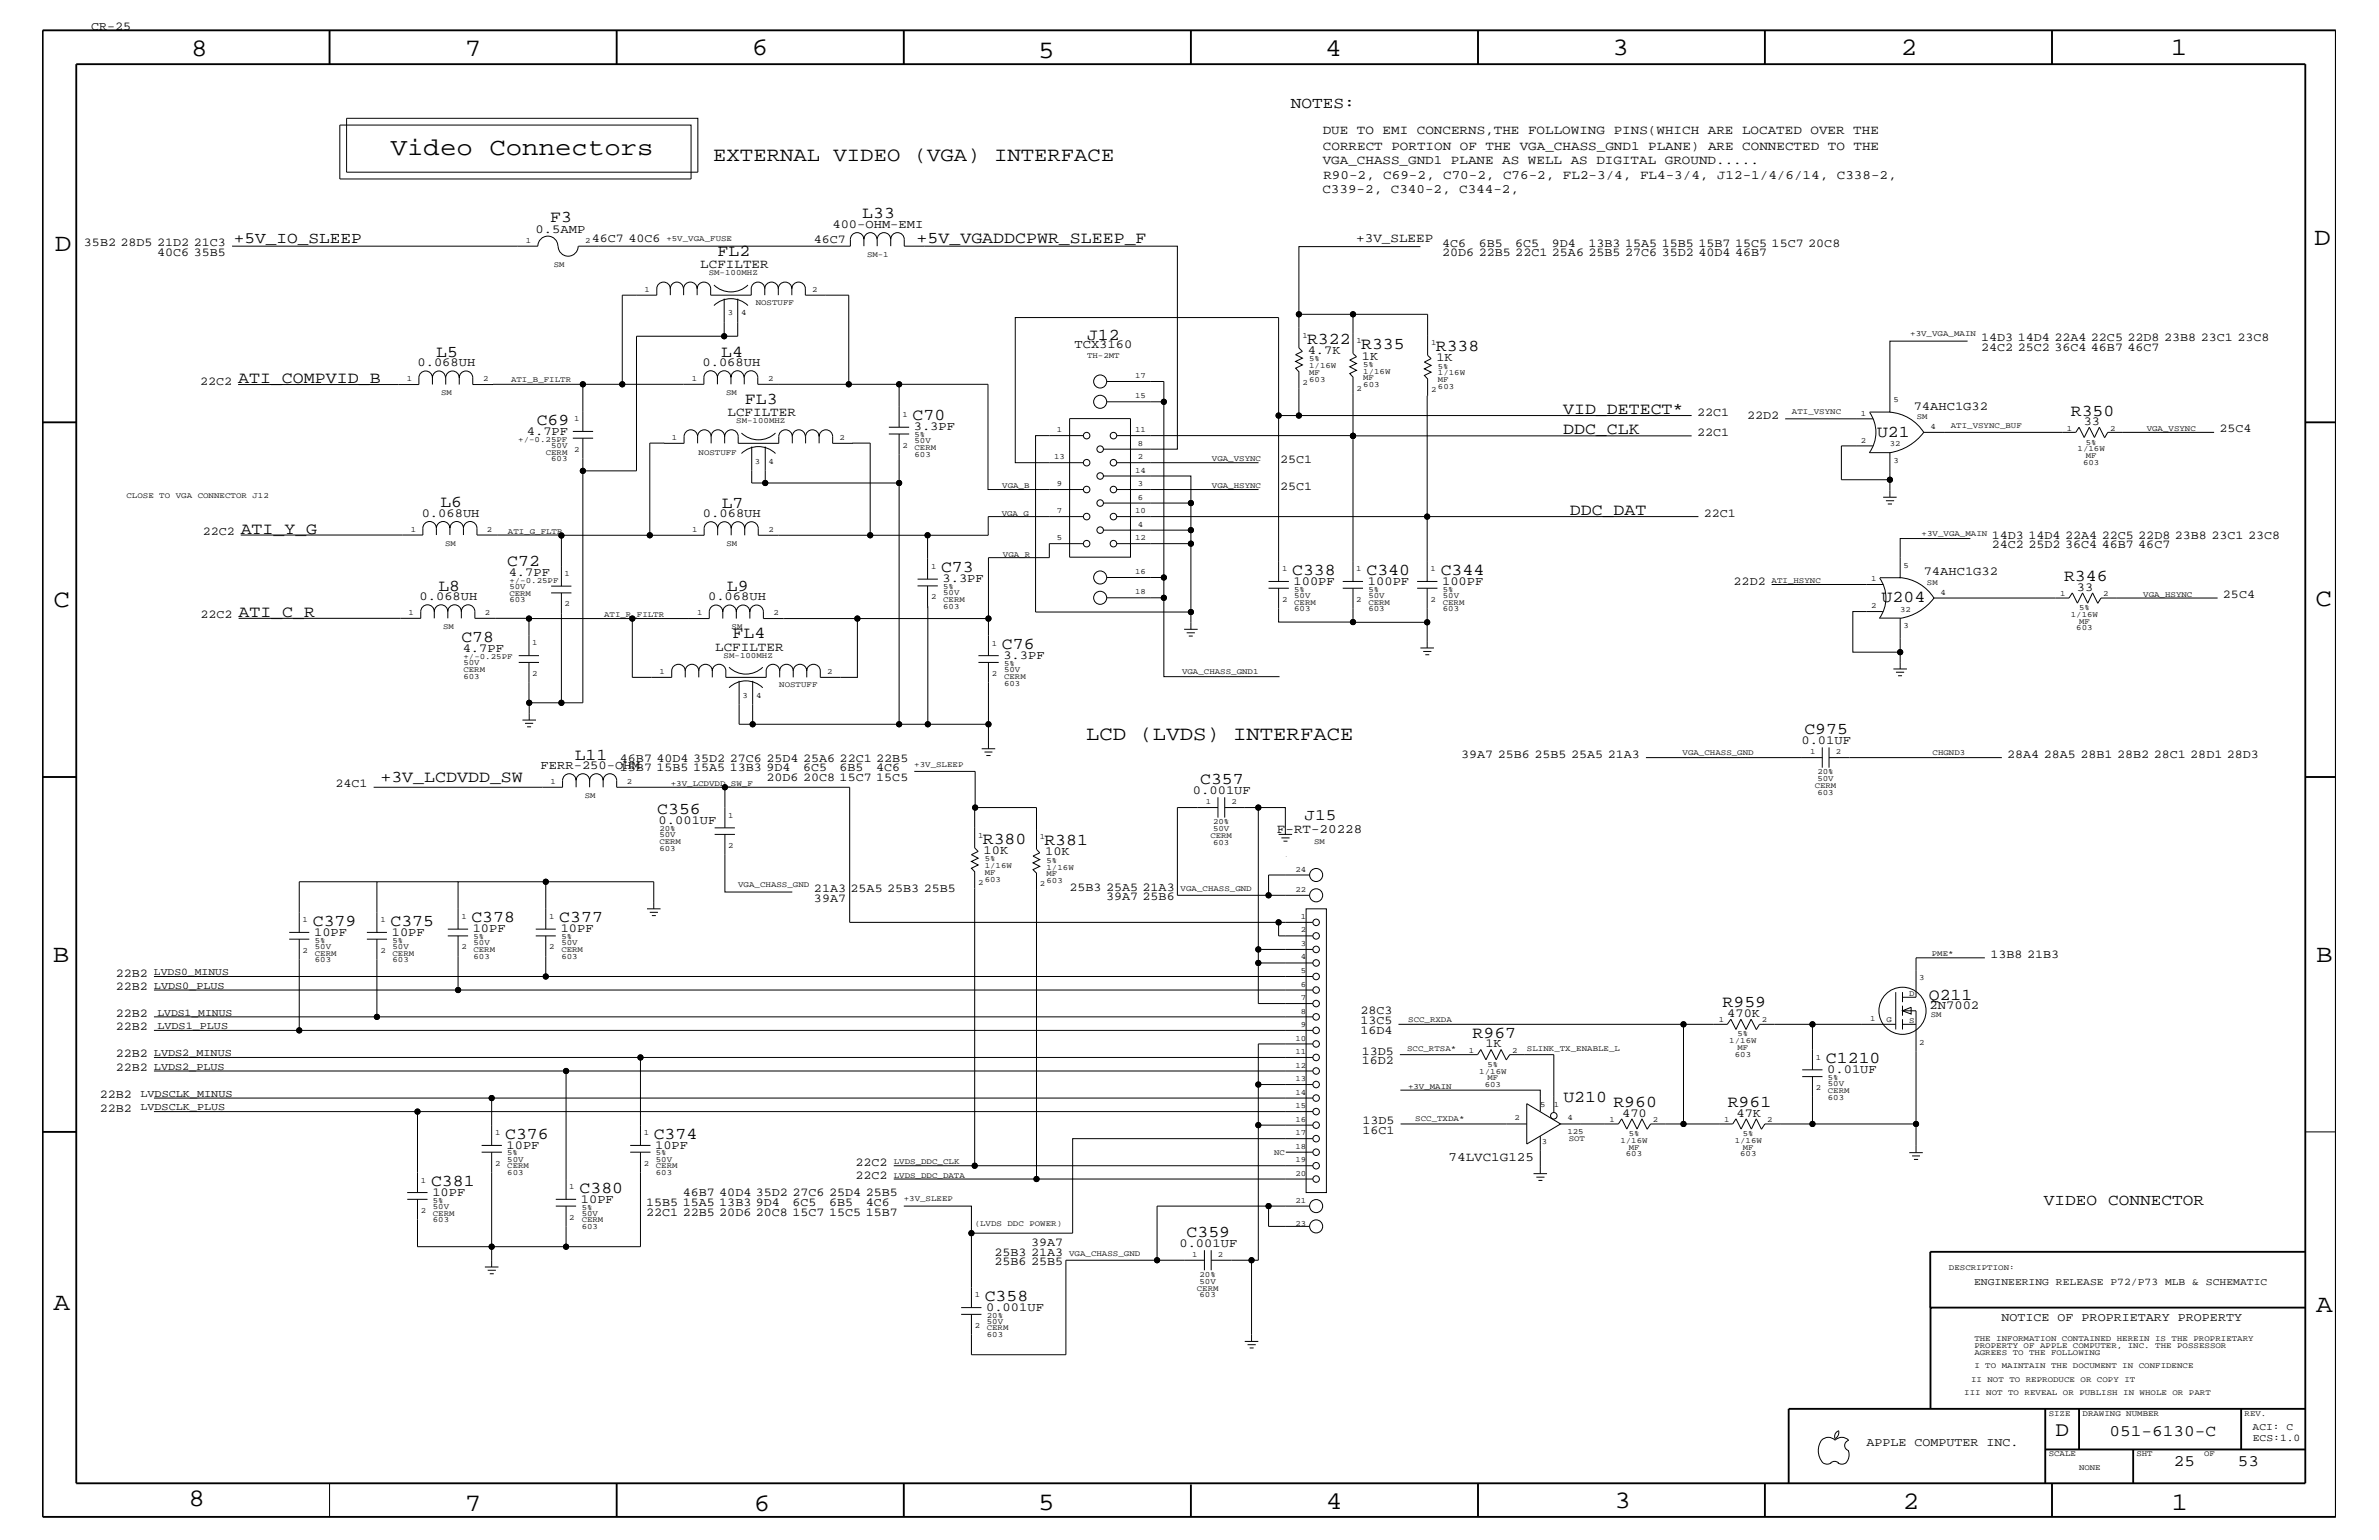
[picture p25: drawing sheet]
<svg xmlns="http://www.w3.org/2000/svg" width="432mm" height="279mm" viewBox="0 0 432 279" stroke-linecap="round" stroke-linejoin="round" font-family="sans-serif">
<defs><g id="words">
<g font-size="4.6">
<text x="34.7" y="10.2">8</text>
<text x="84.4" y="10.2">7</text>
<text x="136.4" y="10">6</text>
<text x="188.4" y="10.6">5</text>
<text x="240.5" y="10.2">4</text>
<text x="292.7" y="10">3</text>
<text x="345" y="9.9">2</text>
<text x="394" y="9.9">1</text>
<text x="9.9" y="45.6">D</text>
<text x="420" y="44.5">D</text>
<text x="9.7" y="110.2">C</text>
<text x="420.3" y="110">C</text>
<text x="9.6" y="174.6">B</text>
<text x="420.4" y="174.5">B</text>
<text x="9.7" y="237.7">A</text>
<text x="420.4" y="238.1">A</text>
<text x="34.2" y="273.3">8</text>
<text x="84.4" y="274.1">7</text>
<text x="136.8" y="274.1">6</text>
<text x="188.4" y="273.9">5</text>
<text x="240.7" y="273.8">4</text>
<text x="293" y="273.6">3</text>
<text x="345.4" y="273.8">2</text>
<text x="394.2" y="274">1</text>
</g>
<text font-size="4.5" x="70.9" y="28.2">Video Connectors</text>
<text font-size="3.8" x="373.1" y="260.5">D</text>
<g font-size="3.6">
<text x="129.5" y="29.2">EXTERNAL VIDEO (VGA) INTERFACE</text>
<text x="197.1" y="134.2">LCD (LVDS) INTERFACE</text>
</g>
<g font-size="3">
<text x="99.9" y="40.3">F3</text>
<text x="156.5" y="39.6">L33</text>
<text x="130.3" y="46.4">FL2</text>
<text x="166.4" y="44.1">+5V_VGADDCPWR_SLEEP_F</text>
<text x="79.2" y="64.7">L5</text>
<text x="130.9" y="64.7">L4</text>
<text x="197.3" y="61.7">J12</text>
<text x="237.2" y="62.4">R322</text>
<text x="247.1" y="63.4">R335</text>
<text x="260.6" y="63.7">R338</text>
<text x="43.2" y="69.5">ATI_COMPVID_B</text>
<text x="97.4" y="77">C69</text>
<text x="135.2" y="73.3">FL3</text>
<text x="165.7" y="76.3">C70</text>
<text x="283.7" y="75.1">VID_DETECT*</text>
<text x="375.9" y="75.4">R350</text>
<text x="283.7" y="78.8">DDC_CLK</text>
<text x="340.7" y="79.2">U21</text>
<text x="79.9" y="92">L6</text>
<text x="131" y="92.1">L7</text>
<text x="284.9" y="93.4">DDC_DAT</text>
<text x="43.7" y="96.8">ATI_Y_G</text>
<text x="79.6" y="107.2">L8</text>
<text x="92.1" y="102.7">C72</text>
<text x="131.9" y="107.2">L9</text>
<text x="170.8" y="103.8">C73</text>
<text x="234.5" y="104.3">C338</text>
<text x="248" y="104.3">C340</text>
<text x="261.5" y="104.3">C344</text>
<text x="374.6" y="105.4">R346</text>
<text x="43.3" y="112">ATI_C_R</text>
<text x="341.5" y="109.3">U204</text>
<text x="83.7" y="116.5">C78</text>
<text x="133" y="115.7">FL4</text>
<text x="181.9" y="117.7">C76</text>
<text x="104.3" y="137.8">L11</text>
<text x="327.5" y="133.2">C975</text>
<text x="69" y="141.9">+3V_LCDVDD_SW</text>
<text x="217.8" y="142.2">C357</text>
<text x="119.3" y="147.7">C356</text>
<text x="178.4" y="153.1">R380</text>
<text x="189.6" y="153.4">R381</text>
<text x="56.8" y="167.9">C379</text>
<text x="70.9" y="167.9">C375</text>
<text x="85.6" y="167.3">C378</text>
<text x="101.5" y="167.3">C377</text>
<text x="312.7" y="182.8">R959</text>
<text x="350.1" y="181.4">Q211</text>
<text x="267.3" y="188.3">R967</text>
<text x="331.4" y="192.9">C1210</text>
<text x="283.8" y="200">U210</text>
<text x="292.8" y="200.8">R960</text>
<text x="313.6" y="200.9">R961</text>
<text x="91.7" y="206.6">C376</text>
<text x="118.7" y="206.6">C374</text>
<text x="78.2" y="215.1">C381</text>
<text x="105.2" y="216.4">C380</text>
<text x="215.4" y="224.4">C359</text>
<text x="178.7" y="236">C358</text>
</g>
<g font-size="2.9">
<text x="234.3" y="19.6">NOTES:</text>
<text x="42.4" y="44.1">+5V_IO_SLEEP</text>
<text x="236.7" y="148.8">J15</text>
<text x="371" y="218.7">VIDEO CONNECTOR</text>
<text x="382.9" y="260.5">051-6130-C</text>
<text x="394.5" y="266">25</text>
<text x="406.2" y="266">53</text>
</g>
<g font-size="2.3">
<text x="240.1" y="24.3">DUE TO EMI CONCERNS,THE FOLLOWING PINS(WHICH ARE LOCATED OVER THE</text>
<text x="240.1" y="29.8">VGA_CHASS_GND1 PLANE AS WELL AS DIGITAL GROUND.....</text>
<text x="240.1" y="27.1">CORRECT PORTION OF THE VGA_CHASS_GND1 PLANE) ARE CONNECTED TO THE</text>
<text x="240" y="35.1">C339-2, C340-2, C344-2,</text>
<text x="240.2" y="32.4">R90-2, C69-2, C70-2, C76-2, FL2-3/4, FL4-3/4, J12-1/4/6/14, C338-2,</text>
<text x="246.2" y="43.9">+3V_SLEEP</text>
<text x="127.1" y="48.7">LCFILTER</text>
<text x="132.1" y="75.5">LCFILTER</text>
<text x="129.8" y="118">LCFILTER</text>
<text x="231.8" y="151.2">F-RT-20228</text>
<text x="262.9" y="210.7">74LVC1G125</text>
</g>
<g font-size="2.2">
<text x="16.6" y="5.5">CR-25</text>
<text x="151.1" y="41.3">400-OHM-EMI</text>
<text x="15.2" y="44.7">35B2 28D5 21D2 21C3</text>
<text x="28.5" y="46.4">40C6 35B5</text>
<text x="97.2" y="42.3">0.5AMP</text>
<text x="107.4" y="43.8">46C7 40C6</text>
<text x="147.7" y="44.1">46C7</text>
<text x="261.7" y="44.7">4C6</text>
<text x="261.7" y="46.5">20D6 22B5 22C1 25A6 25B5 27C6 35D2 40D4 46B7</text>
<text x="268.4" y="44.7">6B5</text>
<text x="275" y="44.7">6C5</text>
<text x="281.7" y="44.7">9D4</text>
<text x="288.3" y="44.7">13B3 15A5 15B5 15B7 15C5 15C7 20C8</text>
<text x="195" y="63.1">TCX3160</text>
<text x="237.4" y="64.2">4.7K</text>
<text x="247.2" y="65.2">1K</text>
<text x="260.7" y="65.6">1K</text>
<text x="359.6" y="61.9">14D3 14D4 22A4 22C5 22D8 23B8 23C1 23C8</text>
<text x="359.6" y="63.7">24C2 25C2 36C4 46B7 46C7</text>
<text x="36.3" y="69.8">22C2</text>
<text x="75.8" y="66.5">0.068UH</text>
<text x="127.5" y="66.4">0.068UH</text>
<text x="308" y="75.4">22C1</text>
<text x="317.1" y="76">22D2</text>
<text x="347.3" y="74.3">74AHC1G32</text>
<text x="378.2" y="77.1">33</text>
<text x="95.6" y="78.9">4.7PF</text>
<text x="165.9" y="78.1">3.3PF</text>
<text x="232.4" y="84">25C1</text>
<text x="308" y="79.1">22C1</text>
<text x="402.8" y="78.4">25C4</text>
<text x="232.4" y="88.8">25C1</text>
<text x="76.5" y="93.8">0.068UH</text>
<text x="127.6" y="93.8">0.068UH</text>
<text x="309.2" y="93.7">22C1</text>
<text x="36.8" y="97.1">22C2</text>
<text x="361.5" y="97.7">14D3 14D4 22A4 22C5 22D8 23B8 23C1 23C8</text>
<text x="361.5" y="99.5">24C2 25D2 36C4 46B7 46C7</text>
<text x="92.3" y="104.5">4.7PF</text>
<text x="171.1" y="105.7">3.3PF</text>
<text x="234.8" y="106.1">100PF</text>
<text x="248.3" y="106.1">100PF</text>
<text x="261.7" y="106.1">100PF</text>
<text x="314.7" y="106">22D2</text>
<text x="349.2" y="104.4">74AHC1G32</text>
<text x="377" y="107.1">33</text>
<text x="36.4" y="112.2">22C2</text>
<text x="76.2" y="108.9">0.068UH</text>
<text x="128.5" y="108.9">0.068UH</text>
<text x="403.5" y="108.5">25C4</text>
<text x="84" y="118.3">4.7PF</text>
<text x="182.1" y="119.6">3.3PF</text>
<text x="265.2" y="137.5">39A7 25B6 25B5 25A5 21A3</text>
<text x="327" y="135">0.01UF</text>
<text x="364.3" y="137.5">28A4 28A5 28B1 28B2 28C1 28D1 28D3</text>
<text x="60.9" y="142.8">24C1</text>
<text x="98.1" y="139.5">FERR-250-OHM</text>
<text x="112.5" y="140">15B7 15B5 15A5 13B3 9D4</text>
<text x="112.5" y="138.2">46B7 40D4 35D2 27C6 25D4 25A6 22C1 22B5</text>
<text x="139.1" y="141.7">20D6 20C8 15C7 15C5</text>
<text x="145.8" y="140">6C5</text>
<text x="152.4" y="140">6B5</text>
<text x="159" y="140">4C6</text>
<text x="119.5" y="149.6">0.001UF</text>
<text x="216.5" y="144.1">0.001UF</text>
<text x="178.5" y="154.9">10K</text>
<text x="189.7" y="155.2">10K</text>
<text x="147.7" y="161.8">21A3 25A5 25B3 25B5</text>
<text x="194.1" y="161.6">25B3 25A5 21A3</text>
<text x="147.7" y="163.6">39A7</text>
<text x="200.7" y="163.4">39A7 25B6</text>
<text x="57" y="169.8">10PF</text>
<text x="71.1" y="169.8">10PF</text>
<text x="85.8" y="169.2">10PF</text>
<text x="101.8" y="169.2">10PF</text>
<text x="361.3" y="173.8">13B8 21B3</text>
<text x="21" y="179.6">22B2</text>
<text x="21" y="177.2">22B2</text>
<text x="21" y="184.5">22B2</text>
<text x="246.9" y="185.8">13C5</text>
<text x="246.9" y="184">28C3</text>
<text x="313.5" y="184.5">470K</text>
<text x="350.2" y="183.1">2N7002</text>
<text x="21" y="191.9">22B2</text>
<text x="21" y="186.9">22B2</text>
<text x="246.9" y="187.6">16D4</text>
<text x="247.2" y="191.3">13D5</text>
<text x="269.6" y="190">1K</text>
<text x="21" y="194.3">22B2</text>
<text x="247.2" y="193.1">16D2</text>
<text x="331.6" y="194.7">0.01UF</text>
<text x="18.1" y="201.7">22B2</text>
<text x="18.1" y="199.2">22B2</text>
<text x="247.3" y="203.9">13D5</text>
<text x="294.4" y="202.6">470</text>
<text x="315.2" y="202.6">47K</text>
<text x="91.9" y="208.4">10PF</text>
<text x="118.9" y="208.4">10PF</text>
<text x="247.3" y="205.7">16C1</text>
<text x="155.3" y="213.9">22C2</text>
<text x="155.3" y="211.5">22C2</text>
<text x="78.5" y="217">10PF</text>
<text x="105.5" y="218.2">10PF</text>
<text x="117.3" y="218.8">15B5 15A5 13B3 9D4</text>
<text x="117.3" y="220.6">22C1 22B5 20D6 20C8 15C7 15C5 15B7</text>
<text x="123.9" y="217">46B7 40D4 35D2 27C6 25D4 25B5</text>
<text x="143.8" y="218.8">6C5</text>
<text x="150.5" y="218.8">6B5</text>
<text x="157.1" y="218.8">4C6</text>
<text x="180.5" y="227.8">25B3 21A3</text>
<text x="187.2" y="226">39A7</text>
<text x="214.1" y="226.2">0.001UF</text>
<text x="180.5" y="229.6">25B6 25B5</text>
<text x="179" y="237.8">0.001UF</text>
<text x="363.3" y="239.7">NOTICE OF PROPRIETARY PROPERTY</text>
<text x="338.8" y="262.3">APPLE COMPUTER INC.</text>
</g>
<g font-size="1.9">
<text x="27.9" y="179.4">LVDS0_PLUS</text>
<text x="27.9" y="176.9">LVDS0_MINUS</text>
<text x="28.6" y="184.3">LVDS1_MINUS</text>
<text x="27.9" y="191.6">LVDS2_MINUS</text>
<text x="28.6" y="186.7">LVDS1_PLUS</text>
<text x="27.9" y="194.1">LVDS2_PLUS</text>
<text x="25.5" y="201.4">LVDSCLK_PLUS</text>
<text x="25.5" y="199">LVDSCLK_MINUS</text>
<text x="358.3" y="233.1">ENGINEERING RELEASE P72/P73 MLB &amp; SCHEMATIC</text>
<text x="408.9" y="259.4">ACI: C</text>
<text x="408.9" y="261.5">ECS:1.0</text>
</g>
<g font-size="1.5">
<text x="95.4" y="44">1</text>
<text x="106.2" y="44">2</text>
<text x="120.9" y="43.8">+5V_VGA_FUSE</text>
<text x="157.4" y="46.6">SM-1</text>
<text x="100.5" y="48.4">SM</text>
<text x="117" y="53">1</text>
<text x="128.6" y="50">SM-100MHZ</text>
<text x="147.4" y="53">2</text>
<text x="132.1" y="57.2">3</text>
<text x="134.5" y="57.2">4</text>
<text x="137.2" y="55.3">NOSTUFF</text>
<text x="197.3" y="64.9">TH-2MT</text>
<text x="236.4" y="61.3">1</text>
<text x="237.6" y="65.6">5%</text>
<text x="246.2" y="62.3">1</text>
<text x="259.8" y="62.6">1</text>
<text x="346.7" y="61">+3V_VGA_MAIN</text>
<text x="73.8" y="69.1">1</text>
<text x="80.1" y="71.7">SM</text>
<text x="87.7" y="69.1">2</text>
<text x="92.8" y="69.3">ATI_B_FILTR</text>
<text x="125.6" y="69.1">1</text>
<text x="131.8" y="71.7">SM</text>
<text x="139.4" y="69.1">2</text>
<text x="206" y="68.6">17</text>
<text x="236.4" y="69.9">2</text>
<text x="237.6" y="69.3">603</text>
<text x="237.6" y="68">MF</text>
<text x="237.6" y="66.8">1/16W</text>
<text x="246.2" y="70.9">2</text>
<text x="247.4" y="70.2">603</text>
<text x="247.4" y="69">MF</text>
<text x="247.4" y="67.8">1/16W</text>
<text x="247.4" y="66.5">5%</text>
<text x="259.8" y="71.2">2</text>
<text x="261" y="70.6">603</text>
<text x="261" y="69.3">MF</text>
<text x="261" y="68.1">1/16W</text>
<text x="261" y="66.9">5%</text>
<text x="104.2" y="76.5">1</text>
<text x="133.6" y="76.8">SM-100MHZ</text>
<text x="163.8" y="75.7">1</text>
<text x="206" y="72.3">15</text>
<text x="325.2" y="75.1">ATI_VSYNC</text>
<text x="337.8" y="75.4">1</text>
<text x="343.7" y="72.9">5</text>
<text x="347.9" y="76">SM</text>
<text x="350.4" y="77.9">4</text>
<text x="354.1" y="77.6">ATI_VSYNC_BUF</text>
<text x="94.1" y="80.1">+/-0.25PF</text>
<text x="99.1" y="82.5">CERM</text>
<text x="100" y="83.7">603</text>
<text x="100" y="81.2">50V</text>
<text x="104.2" y="82">2</text>
<text x="122" y="79.8">1</text>
<text x="126.8" y="82.5">NOSTUFF</text>
<text x="152.4" y="79.8">2</text>
<text x="163.8" y="81.2">2</text>
<text x="166" y="82.9">603</text>
<text x="166" y="81.7">CERM</text>
<text x="166" y="80.4">50V</text>
<text x="166" y="79.3">5%</text>
<text x="191.3" y="83.3">13</text>
<text x="191.8" y="78.4">1</text>
<text x="206" y="78.4">11</text>
<text x="206.5" y="80.9">8</text>
<text x="206.5" y="83.3">2</text>
<text x="220" y="83.7">VGA_VSYNC</text>
<text x="337.8" y="80.3">2</text>
<text x="343" y="80.9">32</text>
<text x="343.7" y="84">3</text>
<text x="375.2" y="78.1">1</text>
<text x="377.1" y="81.9">1/16W</text>
<text x="378.6" y="83.1">MF</text>
<text x="378.6" y="80.6">5%</text>
<text x="383" y="78.1">2</text>
<text x="389.6" y="78.2">VGA_VSYNC</text>
<text x="137" y="84.1">3</text>
<text x="139.5" y="84.1">4</text>
<text x="181.9" y="88.6">VGA_B</text>
<text x="191.8" y="88.2">9</text>
<text x="206" y="85.8">14</text>
<text x="206.5" y="88.2">3</text>
<text x="220" y="88.6">VGA_HSYNC</text>
<text x="378.1" y="84.3">603</text>
<text x="22.9" y="90.4">CLOSE TO VGA CONNECTOR J12</text>
<text x="181.8" y="93.6">VGA_G</text>
<text x="191.8" y="93.1">7</text>
<text x="206" y="93.1">10</text>
<text x="206.5" y="90.7">6</text>
<text x="206.5" y="95.6">4</text>
<text x="74.5" y="96.4">1</text>
<text x="80.8" y="99">SM</text>
<text x="88.4" y="96.4">2</text>
<text x="92.2" y="96.9">ATI_G_FLTR</text>
<text x="125.6" y="96.5">1</text>
<text x="131.9" y="99.1">SM</text>
<text x="139.5" y="96.5">2</text>
<text x="182" y="101.1">VGA_R</text>
<text x="191.8" y="98">5</text>
<text x="206" y="98">12</text>
<text x="348.8" y="97.2">+3V_VGA_MAIN</text>
<text x="92.5" y="106.8">50V</text>
<text x="92.5" y="105.7">+/-0.25PF</text>
<text x="102.5" y="104.5">1</text>
<text x="169" y="103.2">1</text>
<text x="171.2" y="108">50V</text>
<text x="171.2" y="106.9">5%</text>
<text x="206" y="107.8">18</text>
<text x="206" y="104.1">16</text>
<text x="232.7" y="103.7">1</text>
<text x="234.9" y="107.4">5%</text>
<text x="246.2" y="103.7">1</text>
<text x="248.4" y="107.4">5%</text>
<text x="259.7" y="103.7">1</text>
<text x="261.9" y="107.4">5%</text>
<text x="321.6" y="105.8">ATI_HSYNC</text>
<text x="339.6" y="105.4">1</text>
<text x="345.5" y="103">5</text>
<text x="349.8" y="106">SM</text>
<text x="352.2" y="107.9">4</text>
<text x="74.2" y="111.6">1</text>
<text x="88" y="111.6">2</text>
<text x="92.5" y="109.3">603</text>
<text x="92.5" y="108.1">CERM</text>
<text x="102.5" y="110">2</text>
<text x="109.6" y="112">ATI_R_FILTR</text>
<text x="126.5" y="111.6">1</text>
<text x="140.4" y="111.6">2</text>
<text x="169" y="108.8">2</text>
<text x="171.2" y="110.4">603</text>
<text x="171.2" y="109.2">CERM</text>
<text x="232.7" y="109.2">2</text>
<text x="234.9" y="110.9">603</text>
<text x="234.9" y="109.7">CERM</text>
<text x="234.9" y="108.5">50V</text>
<text x="246.2" y="109.2">2</text>
<text x="248.4" y="110.9">603</text>
<text x="248.4" y="109.7">CERM</text>
<text x="248.4" y="108.5">50V</text>
<text x="259.7" y="109.2">2</text>
<text x="261.9" y="110.9">603</text>
<text x="261.9" y="109.7">CERM</text>
<text x="261.9" y="108.5">50V</text>
<text x="339.6" y="110.3">2</text>
<text x="344.9" y="111">32</text>
<text x="373.9" y="108.1">1</text>
<text x="375.9" y="111.9">1/16W</text>
<text x="377.4" y="113.2">MF</text>
<text x="377.4" y="110.7">5%</text>
<text x="381.8" y="108.1">2</text>
<text x="389" y="108.2">VGA_HSYNC</text>
<text x="80.4" y="114.2">SM</text>
<text x="84.1" y="119.5">+/-0.25PF</text>
<text x="96.6" y="117.1">1</text>
<text x="131.3" y="119.3">SM-100MHZ</text>
<text x="132.8" y="114.2">SM</text>
<text x="180" y="117.1">1</text>
<text x="345.5" y="114">3</text>
<text x="376.9" y="114.4">603</text>
<text x="84.1" y="123.1">603</text>
<text x="84.1" y="121.9">CERM</text>
<text x="84.1" y="120.6">50V</text>
<text x="96.6" y="122.6">2</text>
<text x="119.7" y="122.3">1</text>
<text x="141.4" y="124.6">NOSTUFF</text>
<text x="150.1" y="122.3">2</text>
<text x="180" y="122.6">2</text>
<text x="182.2" y="124.4">603</text>
<text x="182.2" y="123.1">CERM</text>
<text x="182.2" y="121.9">50V</text>
<text x="182.2" y="120.8">5%</text>
<text x="214.5" y="122.2">VGA_CHASS_GND1</text>
<text x="134.8" y="126.6">3</text>
<text x="137.2" y="126.6">4</text>
<text x="305.4" y="137">VGA_CHASS_GND</text>
<text x="328.5" y="136.8">1</text>
<text x="333.2" y="136.8">2</text>
<text x="350.8" y="136.9">CHGND3</text>
<text x="99.9" y="142.2">1</text>
<text x="113.8" y="142.2">2</text>
<text x="121.8" y="142.6">+3V_LCDVDD_SW_F</text>
<text x="165.9" y="139.1">+3V_SLEEP</text>
<text x="329.4" y="143">CERM</text>
<text x="329.9" y="141.7">50V</text>
<text x="329.9" y="140.5">20%</text>
<text x="106.2" y="144.8">SM</text>
<text x="132.2" y="148.3">1</text>
<text x="218.9" y="145.9">1</text>
<text x="220.2" y="149.6">20%</text>
<text x="223.5" y="145.9">2</text>
<text x="329.9" y="144.2">603</text>
<text x="119.7" y="154.3">603</text>
<text x="119.7" y="153.1">CERM</text>
<text x="119.7" y="151.9">50V</text>
<text x="119.7" y="150.8">20%</text>
<text x="132.2" y="153.8">2</text>
<text x="177.5" y="152">1</text>
<text x="188.7" y="152.3">1</text>
<text x="219.7" y="152">CERM</text>
<text x="220.2" y="153.2">603</text>
<text x="220.2" y="150.8">50V</text>
<text x="238.5" y="153.2">SM</text>
<text x="134" y="161">VGA_CHASS_GND</text>
<text x="177.5" y="160.6">2</text>
<text x="178.7" y="160">603</text>
<text x="178.7" y="158.7">MF</text>
<text x="178.7" y="157.5">1/16W</text>
<text x="178.7" y="156.3">5%</text>
<text x="188.7" y="160.8">2</text>
<text x="189.9" y="160.2">603</text>
<text x="189.9" y="159">MF</text>
<text x="189.9" y="157.8">1/16W</text>
<text x="189.9" y="156.5">5%</text>
<text x="214.3" y="161.6">VGA_CHASS_GND</text>
<text x="235.1" y="158.2">24</text>
<text x="235.1" y="161.8">22</text>
<text x="54.9" y="167.3">1</text>
<text x="69" y="167.3">1</text>
<text x="83.7" y="166.7">1</text>
<text x="99.7" y="166.7">1</text>
<text x="236.1" y="166.7">1</text>
<text x="54.9" y="172.8">2</text>
<text x="57.1" y="173.4">CERM</text>
<text x="57.1" y="172.1">50V</text>
<text x="57.1" y="171">5%</text>
<text x="69" y="172.8">2</text>
<text x="71.2" y="173.4">CERM</text>
<text x="71.2" y="172.1">50V</text>
<text x="71.2" y="171">5%</text>
<text x="83.7" y="172.3">2</text>
<text x="85.9" y="173.9">603</text>
<text x="85.9" y="172.7">CERM</text>
<text x="85.9" y="171.5">50V</text>
<text x="85.9" y="170.4">5%</text>
<text x="99.7" y="172.3">2</text>
<text x="101.9" y="173.9">603</text>
<text x="101.9" y="172.7">CERM</text>
<text x="101.9" y="171.5">50V</text>
<text x="101.9" y="170.4">5%</text>
<text x="236.1" y="171.6">3</text>
<text x="236.1" y="169.2">2</text>
<text x="350.6" y="173.4">PME*</text>
<text x="57.1" y="174.6">603</text>
<text x="71.2" y="174.6">603</text>
<text x="236.1" y="179">6</text>
<text x="236.1" y="176.5">5</text>
<text x="236.1" y="174.1">4</text>
<text x="348.4" y="177.8">3</text>
<text x="236.1" y="183.9">8</text>
<text x="236.1" y="181.4">7</text>
<text x="255.6" y="185.4">SCC_RXDA</text>
<text x="312" y="185.5">1</text>
<text x="319.8" y="185.5">2</text>
<text x="339.4" y="185.2">1</text>
<text x="342.4" y="185.5">G</text>
<text x="346.5" y="185.6">S</text>
<text x="346.5" y="180.7">D</text>
<text x="350.5" y="184.5">SM</text>
<text x="235.1" y="191.3">11</text>
<text x="235.1" y="188.8">10</text>
<text x="236.1" y="186.4">9</text>
<text x="255.4" y="190.8">SCC_RTSA*</text>
<text x="266.6" y="191">1</text>
<text x="274.4" y="191">2</text>
<text x="277.2" y="190.8">SLINK_TX_ENABLE_L</text>
<text x="313.9" y="189.3">1/16W</text>
<text x="314.9" y="191.7">603</text>
<text x="315.4" y="190.5">MF</text>
<text x="315.4" y="188">5%</text>
<text x="348.4" y="189.5">2</text>
<text x="235.1" y="196.2">13</text>
<text x="235.1" y="193.7">12</text>
<text x="255.6" y="197.5">+3V_MAIN</text>
<text x="268.5" y="194.8">1/16W</text>
<text x="269.5" y="197.2">603</text>
<text x="270" y="196">MF</text>
<text x="270" y="193.5">5%</text>
<text x="329.6" y="197.8">2</text>
<text x="329.6" y="192.3">1</text>
<text x="331.8" y="197.1">50V</text>
<text x="331.8" y="196">5%</text>
<text x="235.1" y="203.5">16</text>
<text x="235.1" y="201">15</text>
<text x="235.1" y="198.6">14</text>
<text x="256.9" y="203.4">SCC_TXDA*</text>
<text x="274.9" y="203.3">2</text>
<text x="279.6" y="200.8">5</text>
<text x="282" y="200.8">1</text>
<text x="284.5" y="203.3">4</text>
<text x="292.1" y="203.5">1</text>
<text x="300" y="203.5">2</text>
<text x="312.9" y="203.5">1</text>
<text x="320.8" y="203.5">2</text>
<text x="331.8" y="199.5">603</text>
<text x="331.8" y="198.3">CERM</text>
<text x="89.9" y="206">1</text>
<text x="92.1" y="209.6">5%</text>
<text x="116.8" y="206">1</text>
<text x="119" y="209.6">5%</text>
<text x="231.3" y="209.5">NC</text>
<text x="235.1" y="208.4">18</text>
<text x="235.1" y="206">17</text>
<text x="279.8" y="207.6">3</text>
<text x="284.5" y="205.7">125</text>
<text x="284.7" y="207.1">SOT</text>
<text x="294.1" y="207.3">1/16W</text>
<text x="295.1" y="209.8">603</text>
<text x="295.6" y="208.6">MF</text>
<text x="295.6" y="206.1">5%</text>
<text x="314.9" y="207.3">1/16W</text>
<text x="315.8" y="209.8">603</text>
<text x="316.4" y="208.6">MF</text>
<text x="316.4" y="206.1">5%</text>
<text x="76.4" y="214.5">1</text>
<text x="89.9" y="211.5">2</text>
<text x="92.1" y="213.2">603</text>
<text x="92.1" y="212">CERM</text>
<text x="92.1" y="210.7">50V</text>
<text x="103.3" y="215.8">1</text>
<text x="116.8" y="211.5">2</text>
<text x="119" y="213.2">603</text>
<text x="119" y="212">CERM</text>
<text x="119" y="210.7">50V</text>
<text x="162.2" y="213.7">LVDS_DDC_DATA</text>
<text x="162.2" y="211.2">LVDS_DDC_CLK</text>
<text x="235.1" y="213.3">20</text>
<text x="235.1" y="210.9">19</text>
<text x="76.4" y="220.1">2</text>
<text x="78.6" y="221.8">603</text>
<text x="78.6" y="220.6">CERM</text>
<text x="78.6" y="219.3">50V</text>
<text x="78.6" y="218.2">5%</text>
<text x="103.3" y="221.3">2</text>
<text x="105.6" y="221.8">CERM</text>
<text x="105.6" y="220.6">50V</text>
<text x="105.6" y="219.5">5%</text>
<text x="164" y="218">+3V_SLEEP</text>
<text x="235.1" y="218.2">21</text>
<text x="105.6" y="223">603</text>
<text x="176.9" y="222.5">(LVDS DDC POWER)</text>
<text x="194.1" y="227.8">VGA_CHASS_GND</text>
<text x="235.1" y="222.5">23</text>
<text x="216.4" y="228.1">1</text>
<text x="217.7" y="232.9">50V</text>
<text x="217.7" y="231.7">20%</text>
<text x="221.1" y="228.1">2</text>
<text x="353.7" y="230.5">DESCRIPTION:</text>
<text x="176.9" y="235.4">1</text>
<text x="179.1" y="239.1">20%</text>
<text x="217.2" y="234.1">CERM</text>
<text x="217.7" y="235.4">603</text>
<text x="176.9" y="240.9">2</text>
<text x="179.1" y="242.6">603</text>
<text x="179.1" y="241.4">CERM</text>
<text x="179.1" y="240.2">50V</text>
<text x="358.4" y="245.8">AGREES TO THE FOLLOWING</text>
<text x="358.4" y="244.6">PROPERTY OF APPLE COMPUTER, INC. THE POSSESSOR</text>
<text x="358.4" y="243.4">THE INFORMATION CONTAINED HEREIN IS THE PROPRIETARY</text>
<text x="357.8" y="250.7">II NOT TO REPRODUCE OR COPY IT</text>
<text x="358.4" y="248.2">I TO MAINTAIN THE DOCUMENT IN CONFIDENCE</text>
<text x="356.5" y="253.2">III NOT TO REVEAL OR PUBLISH IN WHOLE OR PART</text>
<text x="371.9" y="256.8">SIZE</text>
<text x="378" y="256.8">DRAWING NUMBER</text>
<text x="407.4" y="256.8">REV.</text>
<text x="371.9" y="264.2">SCALE</text>
<text x="377.4" y="266.7">NONE</text>
<text x="387.8" y="264.2">SHT</text>
<text x="400" y="264.2">OF</text>
</g>
</g></defs>
<g fill="none" stroke="#000" stroke-width=".18">
<path d="M61.7 22.7h63.7v9.8h-63.7zM62.9 21.5h63.8v9.7h-63.8zM42.1 44.7h55.5a1.82 1.82 0 0 1 1.8-1.9 1.82 1.82 0 0 1 1.9 1.9M101.3 44.7a1.82 1.82 0 0 0 1.8 1.8 1.82 1.82 0 0 0 1.8-1.8M119.2 52.4a1.23 1.23 0 0 1 1.2-1.2 1.23 1.23 0 0 1 1.3 1.2 1.19 1.19 0 0 1 1.2-1.2 1.19 1.19 0 0 1 1.1 1.2 1.25 1.25 0 0 1 1.3-1.2 1.25 1.25 0 0 1 1.2 1.2 1.23 1.23 0 0 1 1.3-1.2 1.23 1.23 0 0 1 1.2 1.2M119.2 52.3v1.3h-6.3v16.1h14.9v-1.2a1.23 1.23 0 0 1 1.2-1.2 1.23 1.23 0 0 1 1.2 1.2 1.23 1.23 0 0 1 1.2-1.2 1.23 1.23 0 0 1 1.3 1.2 1.19 1.19 0 0 1 1.2-1.2 1.19 1.19 0 0 1 1.1 1.2M121.7 52.3v1.3M124.1 52.3v1.3M126.5 52.3v1.3M129 52.3v1.3h7.4v-1.3M129.6 51.7a4.4 4.4 0 0 0 6.2 0M129.6 55.4a4.4 4.4 0 0 1 6.2 0"/>
<path d="M131.4 54.2v6.8h-15.9v24.4h-9.7M133.9 54.2v6.8h-2.5M136.4 52.4a1.23 1.23 0 0 1 1.2-1.2 1.23 1.23 0 0 1 1.2 1.2 1.23 1.23 0 0 1 1.2-1.2 1.23 1.23 0 0 1 1.3 1.2 1.23 1.23 0 0 1 1.2-1.2 1.23 1.23 0 0 1 1.2 1.2 1.23 1.23 0 0 1 1.2-1.2 1.23 1.23 0 0 1 1.3 1.2M138.8 52.3v1.3M141.3 52.3v1.3M143.7 52.3v1.3M146.2 52.3v1.3h7.9v16.1h-16.6v-1.2a1.23 1.23 0 0 0-1.2-1.2 1.23 1.23 0 0 0-1.2 1.2v1.2M156.8 43.4v1.3M159.2 43.4a1.19 1.19 0 0 0-1.2-1.2 1.19 1.19 0 0 0-1.2 1.2 1.23 1.23 0 0 0-1.2-1.2 1.23 1.23 0 0 0-1.3 1.2v1.3h-49.3M159.2 44.7v-1.3a1.23 1.23 0 0 1 1.2-1.2 1.23 1.23 0 0 1 1.3 1.2 1.23 1.23 0 0 1 1.2-1.2 1.23 1.23 0 0 1 1.2 1.2v1.3h49.6v36.8h-13.4M161.7 43.4v1.3M245.6 57h-9.8v6.1l.6 .7-1.2 .5 1.2 .7-1.2 .6 1.2 .6-1.2 .6 .6 .6v8"/>
<path d="M257.8 44.7h-22v12.3M78.5 68.5v1.3M80.9 68.5a1.19 1.19 0 0 0-1.2-1.2 1.19 1.19 0 0 0-1.2 1.2 1.23 1.23 0 0 0-1.2-1.2 1.23 1.23 0 0 0-1.3 1.2v1.3h-32.8M83.4 68.5v1.3M89.5 69.7v.1M104 78.3h3.7M104 79.5h3.7M105.8 79.5v48h-9.7M105.8 69.7l-20 .1v-1.3a1.23 1.23 0 0 0-1.2-1.2 1.23 1.23 0 0 0-1.2 1.2 1.23 1.23 0 0 0-1.3-1.2 1.23 1.23 0 0 0-1.2 1.2v1.3M112.9 69.7h-7.1v8.6M126.6 79.2a1.23 1.23 0 0 1 1.2-1.2 1.23 1.23 0 0 1 1.3 1.2M126.6 79.2a1.23 1.23 0 0 0-1.2-1.2 1.23 1.23 0 0 0-1.2 1.2v1.2h-6.3v16.7l-16 .1v9.1"/>
<path d="M126.6 79.2v1.2M129.1 79.2v1.2M129.1 79.2a1.23 1.23 0 0 1 1.2-1.2 1.23 1.23 0 0 1 1.2 1.2 1.23 1.23 0 0 1 1.3-1.2 1.23 1.23 0 0 1 1.2 1.2v1.2h7.4v-1.2a1.23 1.23 0 0 1 1.2-1.2 1.23 1.23 0 0 1 1.2 1.2M130.2 68.5v1.2M131.5 79.2v1.2M132.7 68.5v1.2M134.6 78.6a4.5 4.5 0 0 0 6.2 0M143.8 79.2v1.2M143.8 79.2a1.19 1.19 0 0 1 1.2-1.2 1.19 1.19 0 0 1 1.2 1.2M148.7 79.2v1.2M154.1 69.7h9.1v7.8M161.3 77.5h3.7"/>
<path d="M161.3 78.7h3.7M163.2 78.7v8.9h-24.3M163.2 69.7h16.1v19.1h17.3M194.1 75.9h11.1v25.2h-11.1zM196.6 79h-8.6v32h28.2M200.9 69.2h10.3v3.7h-10.3M202.7 79h42.9v26.5M211.2 72.9v31.9h-10.3M232.1 75.4h74.9M245.6 79v.1M307 79.1h-61.4v-10.7l-.6-.6 1.2-.6-1.2-.7 1.2-.5-1.2-.7 1.2-.6-.6-.6v-7.1h13.5v7.5l.7 .6-1.3 .6 1.3 .6-1.3 .6 1.3 .6-1.3 .6 .6 .6-.1 25h-56.3M324 76h16"/>
<path d="M339.3 74.8a6.3 6.3 0 0 1 0 7.4M343 74.8a8 8 0 0 1 6.2 3.7M349.2 78.4h27.6l.6-.9 .9 1.9 .9-1.9 1 1.9 .8-1.9 1 1.9M349.2 78.4a9.6 9.6 0 0 1-6.2 3.7M357.1 61.9h-14.1v12.9h-3.7M401.9 78.4h-19.3l-.6 1.1M43.7 97.1h33.1v-1.3a1.23 1.23 0 0 1 1.2-1.2 1.23 1.23 0 0 1 1.2 1.2 1.23 1.23 0 0 1 1.2-1.2 1.23 1.23 0 0 1 1.3 1.2 1.23 1.23 0 0 1 1.2-1.2 1.23 1.23 0 0 1 1.2 1.2 1.23 1.23 0 0 1 1.2-1.2 1.23 1.23 0 0 1 1.3 1.2v1.3l15.3 .1M79.2 95.8v1.3M81.7 95.8v1.3M84.1 95.8v1.3M130.3 95.9v1.2M132.7 95.9v1.2"/>
<path d="M134.6 82.3a4.4 4.4 0 0 1 6.2 0M135.2 95.9v1.2M136.4 81v6.6h2.5v-6.6M146.2 80.4v-1.2a1.23 1.23 0 0 1 1.2-1.2 1.23 1.23 0 0 1 1.3 1.2 1.23 1.23 0 0 1 1.2-1.2 1.23 1.23 0 0 1 1.2 1.2v1.2h6.8v16.7h-20.3v-1.2a1.23 1.23 0 0 0-1.2-1.2 1.23 1.23 0 0 0-1.2 1.2 1.23 1.23 0 0 0-1.3-1.2 1.23 1.23 0 0 0-1.2 1.2 1.23 1.23 0 0 0-1.2-1.2 1.23 1.23 0 0 0-1.2 1.2 1.23 1.23 0 0 0-1.3-1.2 1.23 1.23 0 0 0-1.2 1.2v1.2h-9.9M157.9 97.1h10.5v8M163.2 87.6v43.8h-26.6M196.6 83.9h-12.3v-26.3h47.8v47.9M196.6 93.7h-17.2v3.4h-11M196.6 98.6h-6.1v2.6h-11.1v11M200.3 96.2h15.9v2.4M200.3 91.3h15.9v4.9M200.3 86.4h15.9v4.9"/>
<path d="M202.7 98.6h13.5v12.4M202.7 83.9h25.7M202.7 88.8h25.7M308.3 93.7h-49.3v11.8M339.3 82.1h3.8M339.9 80.9h-5.7v6.1h8.8M341.8 90.2h2.5M342.3 90.8h1.5M342.6 91.4h.8M343 82.1v8.1M357.6 97.7h-12.7v7.1h-3.7M43.3 112.2h33.1v-1.2a1.23 1.23 0 0 1 1.2-1.3 1.23 1.23 0 0 1 1.2 1.3 1.23 1.23 0 0 1 1.3-1.3 1.23 1.23 0 0 1 1.2 1.3 1.23 1.23 0 0 1 1.2-1.3 1.23 1.23 0 0 1 1.2 1.3 1.23 1.23 0 0 1 1.3-1.3 1.23 1.23 0 0 1 1.2 1.3v1.2h9.8"/>
<path d="M78.8 111v1.2M81.3 111v1.2M83.7 111v1.2M94.1 119h3.7M100 106.3h3.7M100 107.6h3.7M101.9 107.6v19.9M114.8 112.2h-18.8v6.8M114.8 112.2h13.9v-1.2a1.23 1.23 0 0 1 1.3-1.2 1.23 1.23 0 0 1 1.2 1.2 1.23 1.23 0 0 1 1.2-1.2 1.23 1.23 0 0 1 1.2 1.2 1.23 1.23 0 0 1 1.3-1.2 1.23 1.23 0 0 1 1.2 1.2 1.23 1.23 0 0 1 1.2-1.2 1.23 1.23 0 0 1 1.3 1.2v1.2h3.7M114.8 112.2v10.7h7.1v-1.2M131.2 111v1.2M133.6 111v1.2"/>
<path d="M136.1 111v1.2M142.3 112.2h13.3v10.7h-6.7v-1.2M142.4 112.2h-.1M155.6 112.2h23.8v6.8M166.5 106.3h3.7M166.5 105.1h3.7M168.4 106.3v25.1M177.6 119h3.7M211.2 108.5v14.3h21M211.2 104.8v3.7h-10.3M214.9 114.2h2.5M215.4 114.8h1.5"/>
<path d="M215.8 115.4h.7M216.2 111v3.2M230.3 106.7h3.6M230.3 105.5h3.6M232.1 106.7v6.2h26.9M243.7 105.5h3.7M243.7 106.7h3.7M245.6 106.7v6.2M257.2 105.5h3.7M257.2 106.7h3.7M257.8 117.6h2.5M258.3 118.2h1.5"/>
<path d="M258.7 118.8h.7M259 106.7v10.9M321.6 106h20.2M341.2 104.9a6.3 6.3 0 0 1-.1 7.3M341.2 112.1h3.7M341.8 111h-5.5v7.3h8.6M344.8 104.8a8 8 0 0 1 6.2 3.7M344.9 112.2v9.2M351 108.5h24.5l.6-.9 1 1.8 .9-1.8 .9 1.8 .9-1.8 .9 1.8M351 108.5a9.6 9.6 0 0 1-6.1 3.7M402.5 108.5h-21.2l-.6 1M94.1 120.2h3.7"/>
<path d="M94.8 130.6h2.5M95.3 131.2h1.5M95.7 131.9h.7M96 120.2l.1 10.4M121.9 121.7a1.23 1.23 0 0 1 1.2-1.2 1.23 1.23 0 0 1 1.3 1.2 1.23 1.23 0 0 1 1.2-1.2 1.23 1.23 0 0 1 1.2 1.2 1.23 1.23 0 0 1 1.3-1.2 1.23 1.23 0 0 1 1.2 1.2 1.23 1.23 0 0 1 1.2-1.2 1.23 1.23 0 0 1 1.2 1.2M124.4 121.7v1.2M126.8 121.7v1.2M129.3 121.7v1.2M131.7 121.7v1.2h7.4v-1.2M132.3 121.1a4.4 4.4 0 0 0 6.1 0M132.3 124.8a4.4 4.4 0 0 1 6.1 0M134.2 123.5v7.9h2.4v-7.9"/>
<path d="M139.1 121.7a1.23 1.23 0 0 1 1.2-1.2 1.23 1.23 0 0 1 1.2 1.2 1.23 1.23 0 0 1 1.2-1.2 1.23 1.23 0 0 1 1.3 1.2 1.23 1.23 0 0 1 1.2-1.2 1.23 1.23 0 0 1 1.2 1.2 1.23 1.23 0 0 1 1.3-1.2 1.23 1.23 0 0 1 1.2 1.2M141.5 121.7v1.2M144 121.7v1.2M146.4 121.7v1.2M163.2 131.4h16.2M165.9 140h11.1l-.1 13.8 .6 .7-1.2 .6 1.2 .6-1.2 .6 1.2 .6-1.2 .6 .6 .7v53.3M177.6 120.2h3.7M178.2 135.8h2.4M178.7 136.4h1.4M179 137.1h.8M179.4 120.2v15.6M298.7 137.5h32.1"/>
<path d="M330.8 135.6v3.7M332 135.6v3.7M332 137.5h31.3M343.7 121.4h2.4M344.1 122h1.5M344.5 122.6h.7M67.8 142.8h34.3v-1.2a1.23 1.23 0 0 1 1.2-1.2 1.23 1.23 0 0 1 1.3 1.2 1.23 1.23 0 0 1 1.2-1.2 1.23 1.23 0 0 1 1.2 1.2 1.23 1.23 0 0 1 1.2-1.2 1.23 1.23 0 0 1 1.3 1.2 1.23 1.23 0 0 1 1.2-1.2 1.23 1.23 0 0 1 1.2 1.2v1.2h42.3v24.5h77.9M68.4 160h-14.1v9.2M83.1 160h-14.7v9.2M99.1 160h-16v8.6M104.6 141.6v1.2M107 141.6v1.2"/>
<path d="M109.5 141.6v1.2M129.7 150.2h3.7M129.7 151.4h3.7M131.6 151.4v10.4h12.2M131.6 142.8v7.4M177 146.5h11.1v7.6l.6 .6-1.2 .6 1.2 .7-1.2 .5 1.2 .7-1.2 .6 .6 .6v55.5M221.1 146.5h-7.4v15.9h24M221.1 144.7v3.6M222.3 146.5h6.1v25.8M222.3 144.7v3.6M228.4 146.5h4.9v4.9M232.1 151.4h2.4"/>
<path d="M232.6 152h1.5M233 152.6h.7M233.5 155.3v.1M237.7 158.7h-7.4v3.7M27.9 177.2h210.4M52.5 169.2h3.6M52.5 170.4h3.6M54.3 170.4v16.5h184M66.6 170.4h3.6M66.6 169.2h3.6M68.4 170.4v14.1h-40.5M81.3 168.6h3.7"/>
<path d="M81.3 169.8h3.7M83.1 169.8v9.8h-55.2M83.1 179.6h155.2M97.2 169.8h3.7M97.2 168.6h3.7M99.1 169.8v7.4M117.4 164.9h2.5M117.9 165.5h1.5M118.3 166.1h.7M118.7 164.9v-4.9h-19.6v8.6M237.1 164.9h3.6v51.5h-3.6zM238.3 174.7h-9.9v7.4h9.9"/>
<path d="M238.3 172.3h-9.9v2.4M238.3 167.3h-6.2v2.5h6.2M360.3 173.8h-12.5v7.1h-2.5M27.9 194.3h210.4M27.9 199.2h210.4M27.9 191.9h88.3v15.9M27.9 186.9h26.4M68.4 184.5h169.9M89.2 199.2v8.6M102.7 194.3v23.3M116.2 191.9h122.1M238.3 196.8h-9.9v7.3"/>
<path d="M238.3 189.4h-9.9v7.4M253.8 185.8h59.7l.7-.9 .9 1.9 .9-1.9 .9 1.9 .9-1.9 1 1.9M254.1 191.3h14.1l.6-.9 .9 1.9 .9-1.9 1 1.9 .9-1.9 .9 1.9M254.2 197.8h25.4v3.9M273.4 192.3l.6-1h8v10.5M305.6 185.8v18.1M327.1 195.3h3.7M327.1 194.1h3.7M329 185.8v8.3M329 195.3v8.6M344.1 185.8h-24.7l-.6 1M344.1 180v6.8"/>
<path d="M345.3 183.4h2.5v25.7M345.3 180v1.8M345.3 182.5v1.8M345.3 184.9v1.9M345.3 185.8h2.5M345.3 183.4l1.6-.6v1.2zM27.9 201.7h47.9v14.7M73.9 217.6h3.7M73.9 216.4h3.7M75.8 217.6v8.6h26.9M75.8 201.7h162.5M87.4 207.8h3.7"/>
<path d="M87.4 209h3.7M89.2 209v20.9M100.9 217.6h3.7M100.9 218.8h3.7M114.4 209h3.7M114.4 207.8h3.7M116.2 209v17.2h-13.5v-7.4M162.2 211.5h76.1M162.2 213.9h76.1M230.3 218.8h-20.3v9.8M233.4 209h4.9M237.7 218.8h-7.4v3.7h7.4"/>
<path d="M238.3 206.6h-43.6v17.1h-18.4v-4.9h-12.3M238.3 204.1h-9.9v24.5h-1.2M254.2 203.9h22.9M277.1 200.2l6.2 3.7-6.2 3.7zM278.3 212.9h2.5M278.8 213.6h1.5M279.2 214.2h.8M279.6 206.1v6.8M283.3 203.9h10.5l.5-.9 1 1.9 .9-1.9 .9 1.9 .9-1.9 1 1.9 .6-1h14.9l.6-.9 .9 1.9 .9-1.9 1 1.9 .9-1.9 .9 1.9 .6-1h27.5M346.5 209.1h2.5M347 209.7h1.5M347.4 210.4h.7"/>
<path d="M418.4 205.4h5.6M88 229.9h2.5M88.5 230.5h1.5M88.9 231.1h.7M174.5 238.5h3.6M174.5 237.2h3.6M176.3 223.7v13.5M218.6 228.6h-25.1v17.2h-17.2v-7.3M218.6 226.8v3.7M219.8 226.8v3.7M219.8 228.6h7.4v14.8M225.9 243.4h2.5"/>
<path d="M226.4 244h1.5M226.8 244.6h.7M333.7 259.6a1.06 1.06 0 0 0-.6 1.4M333.7 259.5v.2a1.27 1.27 0 0 1-.6 1.3M59.8 269.1v6.1M330.6 261.3a1.69 1.69 0 0 1 2.5 0M330.6 261.3a3.2 3.2 0 0 0 .5 4.2l.5 .1 .8-.2M332.3 265.4l.7-.3 .7 .3M333.1 261.3a1.69 1.69 0 0 1 2.4 0M333.6 265.4l.7 .2 .7-.2M335.5 263.2l.1 .7a2.14 2.14 0 0 1-.6 1.5M335.6 261.3a.96 .96 0 0 0-.8 1 .96 .96 0 0 0 .8 .9"/>
<circle cx="235.8" cy="57" r=".47"/>
<circle cx="245.6" cy="57" r=".47"/>
<circle cx="105.8" cy="69.7" r=".47"/>
<circle cx="112.9" cy="69.7" r=".47"/>
<circle cx="131.4" cy="61" r=".47"/>
<circle cx="154.1" cy="69.7" r=".47"/>
<circle cx="163.2" cy="69.7" r=".47"/>
<circle cx="197.2" cy="79" r=".59"/>
<circle cx="199.7" cy="69.2" r="1.19"/>
<circle cx="199.7" cy="72.9" r="1.19"/>
<circle cx="202.1" cy="79" r=".59"/>
<circle cx="211.2" cy="72.9" r=".47"/>
<circle cx="232.1" cy="75.4" r=".47"/>
<circle cx="235.8" cy="75.4" r=".47"/>
<circle cx="245.6" cy="79.1" r=".47"/>
<circle cx="101.9" cy="97.2" r=".47"/>
<circle cx="105.8" cy="85.4" r=".47"/>
<circle cx="117.9" cy="97.1" r=".47"/>
<circle cx="138.9" cy="87.6" r=".47"/>
<circle cx="157.9" cy="97.1" r=".47"/>
<circle cx="163.2" cy="87.6" r=".47"/>
<circle cx="168.4" cy="97.1" r=".47"/>
<circle cx="197.2" cy="98.6" r=".59"/>
<circle cx="197.2" cy="83.9" r=".59"/>
<circle cx="197.2" cy="88.8" r=".59"/>
<circle cx="197.2" cy="93.7" r=".59"/>
<circle cx="199.7" cy="86.4" r=".59"/>
<circle cx="199.7" cy="91.3" r=".59"/>
<circle cx="199.7" cy="81.5" r=".59"/>
<circle cx="199.7" cy="96.2" r=".59"/>
<circle cx="202.1" cy="93.7" r=".59"/>
<circle cx="202.1" cy="88.8" r=".59"/>
<circle cx="202.1" cy="83.9" r=".59"/>
<circle cx="202.1" cy="98.6" r=".59"/>
<circle cx="216.2" cy="91.3" r=".47"/>
<circle cx="216.2" cy="98.6" r=".47"/>
<circle cx="216.2" cy="96.2" r=".47"/>
<circle cx="259" cy="93.7" r=".47"/>
<circle cx="343" cy="87" r=".47"/>
<circle cx="96" cy="112.2" r=".47"/>
<circle cx="114.8" cy="112.2" r=".47"/>
<circle cx="155.6" cy="112.2" r=".47"/>
<circle cx="179.4" cy="112.2" r=".47"/>
<circle cx="199.7" cy="104.8" r="1.19"/>
<circle cx="199.7" cy="108.5" r="1.19"/>
<circle cx="211.2" cy="104.8" r=".47"/>
<circle cx="211.2" cy="108.5" r=".47"/>
<circle cx="216.2" cy="111" r=".47"/>
<circle cx="245.6" cy="112.9" r=".47"/>
<circle cx="259" cy="112.9" r=".47"/>
<circle cx="344.9" cy="118.3" r=".47"/>
<circle cx="96.1" cy="127.5" r=".47"/>
<circle cx="101.9" cy="127.5" r=".47"/>
<circle cx="136.6" cy="131.4" r=".47"/>
<circle cx="163.2" cy="131.4" r=".47"/>
<circle cx="168.4" cy="131.4" r=".47"/>
<circle cx="179.4" cy="131.4" r=".47"/>
<circle cx="99.1" cy="160" r=".47"/>
<circle cx="131.6" cy="142.8" r=".47"/>
<circle cx="177" cy="146.5" r=".47"/>
<circle cx="228.4" cy="146.5" r=".47"/>
<circle cx="238.9" cy="158.7" r="1.19"/>
<circle cx="83.1" cy="179.6" r=".47"/>
<circle cx="99.1" cy="177.2" r=".47"/>
<circle cx="228.4" cy="172.3" r=".47"/>
<circle cx="228.4" cy="174.7" r=".47"/>
<circle cx="230.3" cy="162.4" r=".47"/>
<circle cx="232.1" cy="167.3" r=".47"/>
<circle cx="238.9" cy="162.4" r="1.19"/>
<circle cx="238.9" cy="172.3" r=".59"/>
<circle cx="238.9" cy="169.8" r=".59"/>
<circle cx="238.9" cy="174.7" r=".59"/>
<circle cx="238.9" cy="167.3" r=".59"/>
<circle cx="238.9" cy="179.6" r=".59"/>
<circle cx="238.9" cy="177.2" r=".59"/>
<circle cx="54.3" cy="186.9" r=".47"/>
<circle cx="68.4" cy="184.5" r=".47"/>
<circle cx="89.2" cy="199.2" r=".47"/>
<circle cx="102.7" cy="194.3" r=".47"/>
<circle cx="116.2" cy="191.9" r=".47"/>
<circle cx="228.4" cy="196.8" r=".47"/>
<circle cx="238.9" cy="184.5" r=".59"/>
<circle cx="238.9" cy="199.2" r=".59"/>
<circle cx="238.9" cy="189.4" r=".59"/>
<circle cx="238.9" cy="191.9" r=".59"/>
<circle cx="238.9" cy="182.1" r=".59"/>
<circle cx="238.9" cy="194.3" r=".59"/>
<circle cx="238.9" cy="196.8" r=".59"/>
<circle cx="238.9" cy="186.9" r=".59"/>
<circle cx="305.6" cy="185.8" r=".47"/>
<circle cx="329" cy="185.8" r=".47"/>
<circle cx="345.3" cy="183.4" r="4.3"/>
<circle cx="75.8" cy="201.7" r=".47"/>
<circle cx="176.9" cy="211.5" r=".47"/>
<circle cx="188.1" cy="213.9" r=".47"/>
<circle cx="228.4" cy="204.1" r=".47"/>
<circle cx="230.3" cy="218.8" r=".47"/>
<circle cx="238.9" cy="218.8" r="1.19"/>
<circle cx="238.9" cy="204.1" r=".59"/>
<circle cx="238.9" cy="201.7" r=".59"/>
<circle cx="238.9" cy="206.6" r=".59"/>
<circle cx="238.9" cy="209" r=".59"/>
<circle cx="238.9" cy="211.5" r=".59"/>
<circle cx="238.9" cy="213.9" r=".59"/>
<circle cx="282" cy="202.4" r=".59"/>
<circle cx="305.6" cy="203.9" r=".47"/>
<circle cx="329" cy="203.9" r=".47"/>
<circle cx="347.8" cy="203.9" r=".47"/>
<circle cx="89.2" cy="226.2" r=".47"/>
<circle cx="102.7" cy="226.2" r=".47"/>
<circle cx="176.3" cy="223.7" r=".47"/>
<circle cx="210" cy="228.6" r=".47"/>
<circle cx="227.2" cy="228.6" r=".47"/>
<circle cx="238.9" cy="222.5" r="1.19"/>
</g>
<g fill="none" stroke="#000" stroke-width=".34">
<path d="M7.7 5.5h416.3v269.7h-416.3zM13.8 11.6h404.6v257.5h-404.6zM59.8 5.5v6.1M111.9 5.5v6.1M164 5.5v6.1M216.2 5.5v6.1M268.3 5.5v6.1M320.3 5.5v6.1M372.4 5.5v6.1M7.7 76.6h6.1M418.4 76.6h5.6M7.7 141h6.1"/>
<path d="M418.4 141h5.6M7.7 205.4h6.1M418.4 237.2h-68v18.4M418.5 227.1h-68.1v10.1M371.2 255.6v13.5M377.4 255.6v7.4M406.8 255.6v7.4M418.4 255.6h-93.7v13.5M111.9 269.1v6.1M164 269.1v6.1M216.2 269.3v5.9M268.3 269.1v6.1"/>
<path d="M320.3 269.1v6.1M371.2 263h47.2M372.4 269.1v6.1M387.2 263v6.1"/>
</g>
<g fill="#000">
<circle cx="235.8" cy="57" r=".47"/>
<circle cx="245.6" cy="57" r=".47"/>
<circle cx="105.8" cy="69.7" r=".47"/>
<circle cx="112.9" cy="69.7" r=".47"/>
<circle cx="131.4" cy="61" r=".47"/>
<circle cx="154.1" cy="69.7" r=".47"/>
<circle cx="163.2" cy="69.7" r=".47"/>
<circle cx="211.2" cy="72.9" r=".47"/>
<circle cx="232.1" cy="75.4" r=".47"/>
<circle cx="235.8" cy="75.4" r=".47"/>
<circle cx="245.6" cy="79.1" r=".47"/>
<circle cx="101.9" cy="97.2" r=".47"/>
<circle cx="105.8" cy="85.4" r=".47"/>
<circle cx="117.9" cy="97.1" r=".47"/>
<circle cx="138.9" cy="87.6" r=".47"/>
<circle cx="157.9" cy="97.1" r=".47"/>
<circle cx="163.2" cy="87.6" r=".47"/>
<circle cx="168.4" cy="97.1" r=".47"/>
<circle cx="216.2" cy="91.3" r=".47"/>
<circle cx="216.2" cy="98.6" r=".47"/>
<circle cx="216.2" cy="96.2" r=".47"/>
<circle cx="259" cy="93.7" r=".47"/>
<circle cx="343" cy="87" r=".47"/>
<circle cx="96" cy="112.2" r=".47"/>
<circle cx="114.8" cy="112.2" r=".47"/>
<circle cx="155.6" cy="112.2" r=".47"/>
<circle cx="179.4" cy="112.2" r=".47"/>
<circle cx="211.2" cy="104.8" r=".47"/>
<circle cx="211.2" cy="108.5" r=".47"/>
<circle cx="216.2" cy="111" r=".47"/>
<circle cx="245.6" cy="112.9" r=".47"/>
<circle cx="259" cy="112.9" r=".47"/>
<circle cx="344.9" cy="118.3" r=".47"/>
<circle cx="96.1" cy="127.5" r=".47"/>
<circle cx="101.9" cy="127.5" r=".47"/>
<circle cx="136.6" cy="131.4" r=".47"/>
<circle cx="163.2" cy="131.4" r=".47"/>
<circle cx="168.4" cy="131.4" r=".47"/>
<circle cx="179.4" cy="131.4" r=".47"/>
<circle cx="99.1" cy="160" r=".47"/>
<circle cx="131.6" cy="142.8" r=".47"/>
<circle cx="177" cy="146.5" r=".47"/>
<circle cx="228.4" cy="146.5" r=".47"/>
<circle cx="83.1" cy="179.6" r=".47"/>
<circle cx="99.1" cy="177.2" r=".47"/>
<circle cx="228.4" cy="172.3" r=".47"/>
<circle cx="228.4" cy="174.7" r=".47"/>
<circle cx="230.3" cy="162.4" r=".47"/>
<circle cx="232.1" cy="167.3" r=".47"/>
<circle cx="54.3" cy="186.9" r=".47"/>
<circle cx="68.4" cy="184.5" r=".47"/>
<circle cx="89.2" cy="199.2" r=".47"/>
<circle cx="102.7" cy="194.3" r=".47"/>
<circle cx="116.2" cy="191.9" r=".47"/>
<circle cx="228.4" cy="196.8" r=".47"/>
<circle cx="305.6" cy="185.8" r=".47"/>
<circle cx="329" cy="185.8" r=".47"/>
<circle cx="75.8" cy="201.7" r=".47"/>
<circle cx="176.9" cy="211.5" r=".47"/>
<circle cx="188.1" cy="213.9" r=".47"/>
<circle cx="228.4" cy="204.1" r=".47"/>
<circle cx="230.3" cy="218.8" r=".47"/>
<circle cx="305.6" cy="203.9" r=".47"/>
<circle cx="329" cy="203.9" r=".47"/>
<circle cx="347.8" cy="203.9" r=".47"/>
<circle cx="89.2" cy="226.2" r=".47"/>
<circle cx="102.7" cy="226.2" r=".47"/>
<circle cx="176.3" cy="223.7" r=".47"/>
<circle cx="210" cy="228.6" r=".47"/>
<circle cx="227.2" cy="228.6" r=".47"/>
</g>
<use href="#words"/>
</svg>
